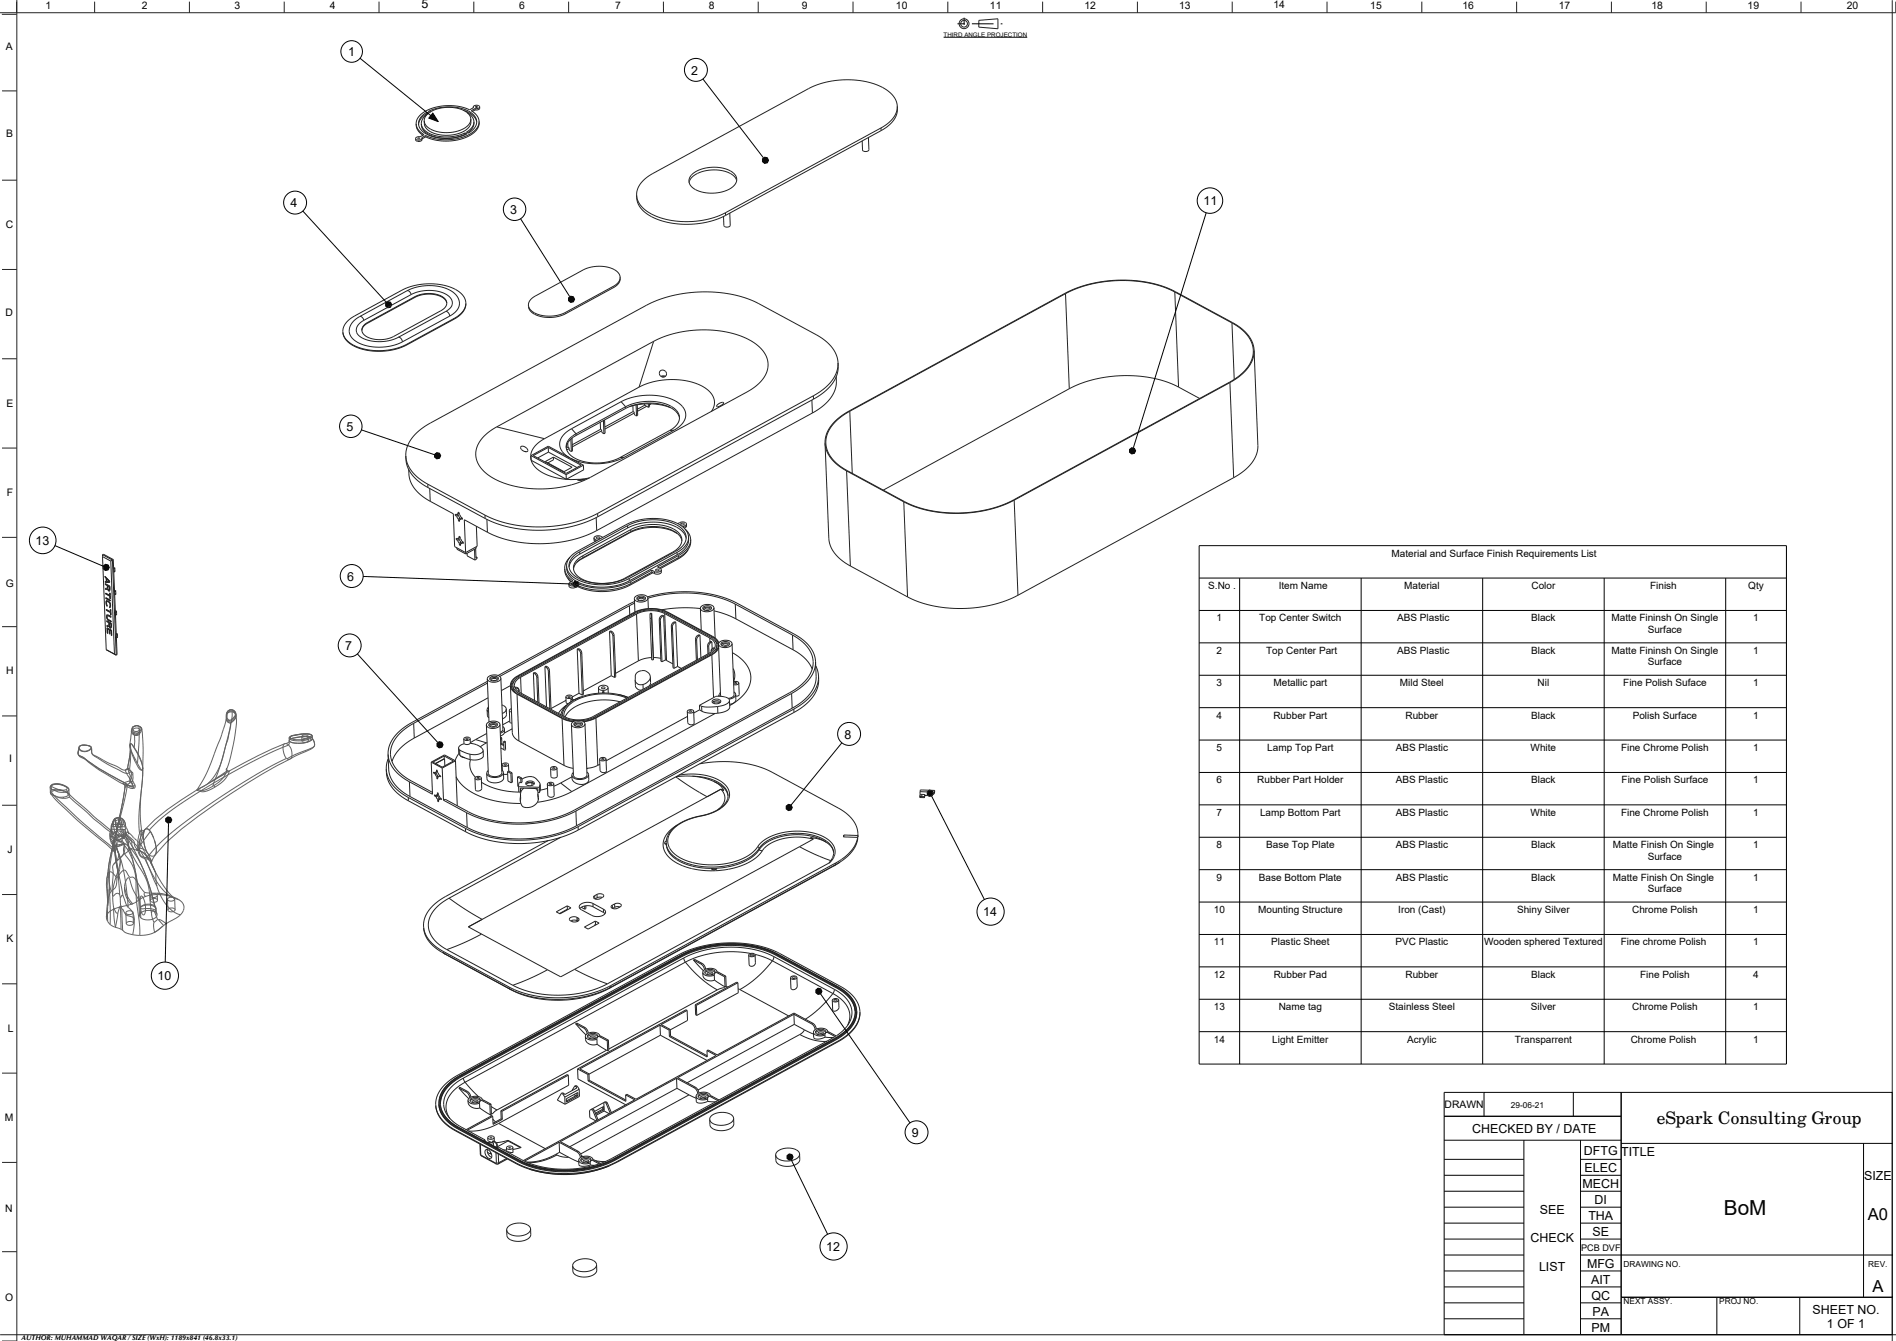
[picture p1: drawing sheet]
<svg xmlns="http://www.w3.org/2000/svg" width="1189mm" height="841mm" viewBox="0 0 1189 841" stroke-linecap="round" stroke-linejoin="round" font-family="sans-serif">
<defs><g id="words">
<text font-size="13" x="1081" y="762">BoM</text>
<text font-size="10.9" x="1039" y="705">eSpark Consulting Group</text>
<g font-size="10.4">
<text x="1171" y="765">A0</text>
<text x="1174" y="810">A</text>
</g>
<g font-size="7.8">
<text x="264" y="5">5</text>
<text x="218" y="35">1</text>
<text x="433" y="47">2</text>
<text x="182" y="130">4</text>
<text x="755" y="129">11</text>
<text x="320" y="134">3</text>
<text x="217" y="270">5</text>
<text x="22" y="342">13</text>
<text x="218" y="364">6</text>
<text x="216" y="408">7</text>
<text x="530" y="463">8</text>
<text x="617" y="575">14</text>
<text x="99" y="615">10</text>
<text x="572" y="713">9</text>
<text x="923" y="711">CHECKED BY / DATE</text>
<text x="993" y="724">DFTG</text>
<text x="1017" y="725">TITLE</text>
<text x="994" y="735">ELEC</text>
<text x="1169" y="740">SIZE</text>
<text x="992" y="745">MECH</text>
<text x="1000" y="755">DI</text>
<text x="966" y="761">SEE</text>
<text x="996" y="765">THA</text>
<text x="960" y="779">CHECK</text>
<text x="999" y="775">SE</text>
<text x="518" y="785">12</text>
<text x="965" y="797">LIST</text>
<text x="995" y="795">MFG</text>
<text x="998" y="805">AIT</text>
<text x="998" y="815">QC</text>
<text x="999" y="825">PA</text>
<text x="1137" y="824">SHEET NO.</text>
<text x="1146" y="833">1 OF 1</text>
<text x="998" y="835">PM</text>
</g>
<g font-size="6.5">
<text x="29" y="5">1</text>
<text x="89" y="5">2</text>
<text x="147" y="5">3</text>
<text x="207" y="5">4</text>
<text x="326" y="5">6</text>
<text x="386" y="5">7</text>
<text x="445" y="5">8</text>
<text x="503" y="6">9</text>
<text x="562" y="6">10</text>
<text x="621" y="6">11</text>
<text x="680" y="6">12</text>
<text x="739" y="5">13</text>
<text x="799" y="5">14</text>
<text x="859" y="5">15</text>
<text x="917" y="5">16</text>
<text x="978" y="5">17</text>
<text x="1036" y="5">18</text>
<text x="1096" y="5">19</text>
<text x="1158" y="6">20</text>
<text x="4" y="31">A</text>
<text x="4" y="86">B</text>
<text x="4" y="143">C</text>
<text x="3" y="198">D</text>
<text x="4" y="255">E</text>
<text x="4" y="311">F</text>
<text x="4" y="368">G</text>
<text x="4" y="423">H</text>
<text x="6" y="478">I</text>
<text x="5" y="535">J</text>
<text x="4" y="590">K</text>
<text x="5" y="647">L</text>
<text x="906" y="695">DRAWN</text>
<text x="3" y="703">M</text>
<text x="3" y="760">N</text>
<text x="3" y="816">O</text>
</g>
<g font-size="6.3">
<text x="873" y="349">Material and Surface Finish Requirements List</text>
<text x="758" y="369">S.No .</text>
<text x="802" y="369">Item Name</text>
<text x="881" y="369">Material</text>
<text x="960" y="369">Color</text>
<text x="1035" y="369">Finish</text>
<text x="1096" y="369">Qty</text>
<text x="763" y="390">1</text>
<text x="790" y="390">Top Center Switch</text>
<text x="876" y="390">ABS Plastic</text>
<text x="960" y="390">Black</text>
<text x="1011" y="390">Matte Fininsh On Single</text>
<text x="1099" y="390">1</text>
<text x="1033" y="397">Surface</text>
<text x="763" y="410">2</text>
<text x="794" y="410">Top Center Part</text>
<text x="876" y="410">ABS Plastic</text>
<text x="960" y="410">Black</text>
<text x="1011" y="410">Matte Fininsh On Single</text>
<text x="1099" y="410">1</text>
<text x="1033" y="417">Surface</text>
<text x="763" y="430">3</text>
<text x="799" y="430">Metallic part</text>
<text x="878" y="430">Mild Steel</text>
<text x="964" y="430">Nil</text>
<text x="1018" y="430">Fine Polish Suface</text>
<text x="1099" y="430">1</text>
<text x="763" y="451">4</text>
<text x="799" y="451">Rubber Part</text>
<text x="881" y="451">Rubber</text>
<text x="960" y="451">Black</text>
<text x="1024" y="451">Polish Surface</text>
<text x="1099" y="451">1</text>
<text x="763" y="471">5</text>
<text x="795" y="471">Lamp Top Part</text>
<text x="875" y="471">ABS Plastic</text>
<text x="960" y="471">White</text>
<text x="1017" y="471">Fine Chrome Polish</text>
<text x="1099" y="471">1</text>
<text x="763" y="491">6</text>
<text x="788" y="491">Rubber Part Holder</text>
<text x="875" y="491">ABS Plastic</text>
<text x="960" y="491">Black</text>
<text x="1017" y="491">Fine Polish Surface</text>
<text x="1099" y="491">1</text>
<text x="763" y="512">7</text>
<text x="790" y="512">Lamp Bottom Part</text>
<text x="875" y="512">ABS Plastic</text>
<text x="960" y="512">White</text>
<text x="1017" y="512">Fine Chrome Polish</text>
<text x="1099" y="512">1</text>
<text x="763" y="532">8</text>
<text x="794" y="532">Base Top Plate</text>
<text x="875" y="532">ABS Plastic</text>
<text x="960" y="532">Black</text>
<text x="1011" y="532">Matte Finish On Single</text>
<text x="1099" y="532">1</text>
<text x="1033" y="539">Surface</text>
<text x="763" y="552">9</text>
<text x="790" y="552">Base Bottom Plate</text>
<text x="875" y="552">ABS Plastic</text>
<text x="960" y="552">Black</text>
<text x="1011" y="552">Matte Finish On Single</text>
<text x="1099" y="552">1</text>
<text x="1033" y="559">Surface</text>
<text x="761" y="573">10</text>
<text x="789" y="573">Mounting Structure</text>
<text x="877" y="573">Iron (Cast)</text>
<text x="951" y="573">Shiny Silver</text>
<text x="1024" y="573">Chrome Polish</text>
<text x="1099" y="573">1</text>
<text x="761" y="593">11</text>
<text x="797" y="593">Plastic Sheet</text>
<text x="875" y="593">PVC Plastic</text>
<text x="931" y="593">Wooden sphered Textured</text>
<text x="1016" y="593">Fine chrome Polish</text>
<text x="1099" y="593">1</text>
<text x="761" y="613">12</text>
<text x="799" y="613">Rubber Pad</text>
<text x="881" y="613">Rubber</text>
<text x="960" y="613">Black</text>
<text x="1029" y="613">Fine Polish</text>
<text x="1099" y="613">4</text>
<text x="761" y="633">13</text>
<text x="802" y="633">Name tag</text>
<text x="871" y="633">Stainless Steel</text>
<text x="960" y="633">Silver</text>
<text x="1024" y="633">Chrome Polish</text>
<text x="1099" y="633">1</text>
<text x="761" y="654">14</text>
<text x="798" y="654">Light Emitter</text>
<text x="882" y="654">Acrylic</text>
<text x="950" y="654">Transparrent</text>
<text x="1023" y="654">Chrome Polish</text>
<text x="1099" y="654">1</text>
</g>
<text font-size="5.7" x="992" y="784">PCB DVF</text>
<g font-size="5.2">
<text x="948" y="695">29-06-21</text>
<text x="1018" y="795">DRAWING NO.</text>
<text x="1172" y="795">REV.</text>
<text x="1018" y="818">NEXT ASSY.</text>
<text x="1078" y="818">PROJ NO.</text>
</g>
<text font-size="4.4" x="14" y="840">AUTHOR: MUHAMMAD WAQAR / SIZE (WxH): 1189x841 (46.8x33.1)</text>
<text font-size="3.9" x="592" y="23">THIRD ANGLE PROJECTION</text>
</g></defs>
<g fill="none" stroke="#000" stroke-width=".63">
<path d="M226 37l49 39M592 23h52M441 50l38 49M271 71l4 5-6-2zM478 100l2-1h1l1 2-1 1h-1l-2-1zM190 132l52 58M326 137l31 49M756 133l-45 148M242 190l1-1 2 1 1 1-1 2h-2l-1-1zM357 187l1-1h2v2v1l-2 1-1-1zM227 270l45 15M273 285l1-1h2v2v1l-2 1-1-1z"/>
<path d="M708 282l2-1h1l1 2-1 1-1 1-2-1zM34 342l31 13M65 355l1-1h2l1 2-1 1-2 1-1-1zM752 342h368v325h-368zM228 362l131 4M359 365l2-1 1 1 1 1-1 2h-1l-2-1zM752 363h368M777 363v304M854 363v304M930 363v304M1006 363v304M1082 363v304"/>
<path d="M752 383h368M224 410l51 56M752 403h368M752 423h368M752 444h368M274 466l1-1 2 1 1 1-1 2h-2l-1-1zM528 466l-32 39M752 464h368M581 497l2-2 2 1v1v2h-2l-2-1zM584 499l33 65M752 484h368M104 513l1-1 2 1 1 1-1 2h-2l-1-1z"/>
<path d="M106 516l-2 87M493 506l1-2 2 1 1 1-1 2h-2l-1-1zM752 505h368M752 525h368M752 545h368M752 566h368M752 586h368M752 606h368M512 621l1-1h2v2v1l-2 1-1-1zM515 623l56 81M752 627h368M752 647h368"/>
<path d="M906 685h281v152h-281zM931 685v15M987 685v15M1017 685v152M906 715h111M906 700h111M956 715v122M991 715v122M1017 717h170M1169 717v97M494 725l1-1h2v2v1l-2 1-1-2zM496 727l23 47"/>
<path d="M906 737h50M906 727h50M991 737h26M991 727h26M906 757h50M906 747h50M991 757h26M991 747h26M906 777h50M906 767h50M991 777h26M991 767h26"/>
<path d="M906 787h50M906 797h50M991 797h26M1187 787h-196M906 817h50M906 807h50M991 817h26M991 807h26M1017 814h170M1077 814v23M1129 814v23M906 827h50"/>
<path d="M991 827h26"/>
<circle cx="221" cy="32" r="7"/>
<circle cx="436" cy="44" r="7"/>
<circle cx="185" cy="127" r="7"/>
<circle cx="323" cy="131" r="7"/>
<circle cx="759" cy="126" r="8"/>
<circle cx="220" cy="267" r="7"/>
<circle cx="27" cy="339" r="8"/>
<circle cx="221" cy="361" r="7"/>
<circle cx="219" cy="405" r="7"/>
<circle cx="532" cy="460" r="7"/>
<circle cx="621" cy="572" r="9"/>
<circle cx="103" cy="612" r="9"/>
<circle cx="575" cy="710" r="7"/>
<circle cx="523" cy="782" r="9"/>
</g>
<g fill="#000">
<path d="M271 71l4 5-6-2zM478 100l2-1h1l1 2-1 1h-1l-2-1zM242 190l1-1 2 1 1 1-1 2h-2l-1-1zM357 187l1-1h2v2v1l-2 1-1-1zM273 285l1-1h2v2v1l-2 1-1-1zM708 282l2-1h1l1 2-1 1-1 1-2-1zM65 355l1-1h2l1 2-1 1-2 1-1-1zM359 365l2-1 1 1 1 1-1 2h-1l-2-1zM274 466l1-1 2 1 1 1-1 2h-2l-1-1zM581 497l2-2 2 1v1v2h-2l-2-1zM104 513l1-1 2 1 1 1-1 2h-2l-1-1zM493 506l1-2 2 1 1 1-1 2h-2l-1-1z"/>
<path d="M512 621l1-1h2v2v1l-2 1-1-1zM494 725l1-1h2v2v1l-2 1-1-2z"/>
</g>
<g fill="none" stroke="#222" stroke-width=".63">
<path d="M1 9h9M10 1v7M11 0v841h-10M59 1v7M119 1v7M178 1v7M238 1v7M297 1v7M357 1v7M416 1v7M475 1v7M535 1v7"/>
<path d="M594 1v7M614 13l12-1v6l-12-1zM654 1v7M713 1v7M773 1v7M832 1v7M892 1v7M951 1v7M1011 1v7M1070 1v7M1129 1v7M1187 0v841"/>
<path d="M1189 1v7h-1189M1 57h10M261 78v1M261 79l1 3 3 3M261 79l2 3 3 2-3 2h-2v1M263 78h.1M264 78l1 2 2 3 3 2 4 1 9 1 8-3M264 78l1 2 2 2 3 2 4 1 9 1 8-3M267 71l-3 3-2 3 2 4 3 3 6 2 6 1 7-1 6-2M267 71h.1M267 71l-3 3-1 4M268 71h-1"/>
<path d="M268 71h.1M268 71h1M268 71l-3 3-1 4M268 71l-1 3-1 2M269 71h.1M269 71h-1M269 70h.1M269 70l6-2 7-1 6 1 6 2 4 3 1 4-1 2-1 2-3 2h-1M269 70v1M270 70h-1M291 69h.1M291 69l-5-1-6-1-6 1-5 2"/>
<path d="M291 69l2 1M291 69l6 3 1 2 1 3M293 70h.1M293 70l2 2v3M293 70l3 3 1 3M295 75v3l-3 4-5 2-6 1-6-1-5-2-3-2-1-4M295 75l-1 3-3 3-5 1-5 1h-6l-4-2-4-2-1-3M297 67l-3 2a30 30 0 0 0-31 4l-2 2v3M297 67v1M297 77l-1 3-3 3M297 76v1M298 68l-2 1 3 4 1 3"/>
<path d="M298 68v1M298 69l-2 1M300 77a14 14 0 0 1-12 10 32 32 0 0 1-21-2M300 76v1M300 77a13 13 0 0 1-11 10 33 33 0 0 1-22-1M301 67l-2-1h-2v1M301 67l-1 1h-2M301 67l-1 2h-2M563 67l-1 3-2 4-3 3-5 3M563 67l-2-5-4-5a51 51 0 0 0-48-2l-101 55-4 3-3 3-1 3-1 3M563 67v4l-2 4-3 4-5 3M265 87l-1 1h-1l-2-1"/>
<path d="M265 87l-1 1-1 1-2-1v-1M267 85l-2 2M267 85v1M267 86l-2 1M291 83h1M291 83v1M291 84h1M292 83v1M292 83l1 1M292 84h.1M293 84h-1M293 84h.1"/>
<path d="M293 83h.1M545 86v8l-1 1h-2l-1-1v-6M552 80l-97 53M552 80l1 2M553 82l-98 53M1 113h10M434 109l3-2 4-1 5-1h5l4 1 4 2 2 2 1 2a10 10 0 0 1-9 8l-9 1-5-1-3-1-3-2-1-3v-2zM462 113l-2-2-3-3-5-1h-5h-5l-5 2-3 3-2 3M399 122l1 6 5 5a51 51 0 0 0 48 3l2-1M399 122l2 5 4 5a52 52 0 0 0 50 1M455 133v2M458 134v7l-1 1h-2h-1v-6"/>
<path d="M1 169h10M385 180l-30 16M385 180h.1M389 174l-1 3-3 3M389 174l-1-2-1-2-5-2-7-1-6 1-34 18-3 3-1 2M389 174l-1 4-3 2M226 199l-5 3-2 5a9 9 0 0 0 8 9 33 33 0 0 0 25-2M226 199h1l1 2M255 182a29 29 0 0 1 31 3 8 8 0 0 1-4 13M255 182l2 1 1 2M255 182l-29 17M258 185l6-2 6-1 6 1 5 2a6 6 0 0 1 3 6 6 6 0 0 1-5 4"/>
<path d="M258 185l-30 16M260 186l6-2h7l5 3 2 1v2M260 186l-29 16M260 186h.1M260 186l6-1h7l5 2 1 1 1 2M260 186l-29 17M279 195l-29 17M279 195l2 1 1 2M280 190h.1M280 190l-1 2-2 3-33 17-5 1-6-1-4-2-2-3M282 198l-30 16M285 200l-30 16"/>
<path d="M285 200h.1M292 190l-1-4-5-4a39 39 0 0 0-34 0l-32 18-4 4-1 4M292 190v3l-2 2-5 5M292 190v3l-2 3-5 4M331 191l1 3 1 2 3 1 3 2h9l7-2M331 191l1 2 2 2 6 3h8l7-2M355 196v1M385 180l-30 17M668 184l-135 74M668 184l3 60M737 183a80 80 0 0 0-69 1M737 183l2 60"/>
<path d="M737 183l36 20M215 208l2 5 4 3a39 39 0 0 0 34 0M215 208h.1M215 208l2 4 4 4a39 39 0 0 0 34 0M228 201l-3 2-1 2-1 2 1 3 3 2 3 1 8 1a26 26 0 0 0 12-2M231 202l-3 2-1 3M231 202v1M231 203l-3 2-1 2M250 212h1l1 2M255 216h.1M410 214a69 69 0 0 1 62 0 16 16 0 0 1 9 18l-4 7-7 6-100 55-8 3a70 70 0 0 1-54-4 16 16 0 0 1-9-17l1-4 3-4 3-3 6-3M410 214l-98 54"/>
<path d="M410 214l-9 29M773 203l7 5 4 5 2 6-1 6a29 29 0 0 1-14 15l-135 73a80 80 0 0 1-69 2l-36-20-6-4-4-4-2-5-1-5 1-5a28 28 0 0 1 14-14M773 203l1 35M786 220v-4l-2-4-3-4-4-3-40-22a81 81 0 0 0-69 1l-135 74-7 4a20 20 0 0 0-9 16M786 220v5a29 29 0 0 1-15 15M786 220l3 59-1 6a29 29 0 0 1-14 15M1 225h10M417 236h-2M417 236h-3M524 236v5v3a28 28 0 0 1-15 15M526 228l-1 5-3 6-5 5-7 4M526 228l-1-4-2-4-3-4-4-3-40-23a83 83 0 0 0-71 2l-135 73-7 5a20 20 0 0 0-9 16"/>
<path d="M526 228v4l-1 3a29 29 0 0 1-15 15M771 240l-135 74M771 240l3 60M390 252a37 37 0 0 1 37 2l3 3v5l-3 4-4 4M390 252l-32 17M390 252l2 3M392 255a29 29 0 0 1 32 2l2 3v4l-2 3-4 3M392 255l-31 17M392 255v1M392 256l-31 17M395 255l6-1 7-1 7 1 6 2M397 254v4"/>
<path d="M397 258h1v2l1 1M397 258l-18 10M398 259l-19 10M399 254v7M400 254v7h-1M401 243a44 44 0 0 1 42 1 10 10 0 0 1 3 14M401 243l-60 32M404 253v1M404 254l-4 3M404 254l3 1M406 255l-6 3M407 253v2"/>
<path d="M408 253l-1 1M421 256h-1a33 33 0 0 0-28 0M421 256l3 3 2 3M450 254l2-1h2l-1 1-2 1h-2zM509 251v8M509 259l-135 74M510 248l-135 74M510 248v2M510 250l-135 74M533 258l1 39M671 244l-117 63M739 243a80 80 0 0 0-68 1"/>
<path d="M739 243l13 7M312 268l29 7M341 275l-4 3-3 3-1 4v4M356 278v2M358 275v8M358 269l-5 4-1 3-1 2v3l2 2 4 4M358 269l3 3M359 275v8h-1M361 272l-4 4-2 4 1 4 5 3a33 33 0 0 0 28 0M361 272v1M361 273l-4 4-2 4M376 265l1 4"/>
<path d="M377 269v1l1 1 1 1M377 269l-18 10M377 270l-18 10M378 264l1 8M379 263v9M420 270l-31 17M423 270l-31 17M423 270h-3M517 278l3 62 1 4 3 4 4 4 5 3M517 278l1 5 3 4 4 5 6 3M1 281h10M254 286l1 6 3 5 4 5 6 4"/>
<path d="M254 286l2 5 2 5 4 4 6 4M256 294l1 6 2 5 5 5 6 4M327 280h1l2 1 1 1v1h-1h-2l-1-2zM329 283h1M333 286l11-6 22 12M333 286v3M333 286l22 12M333 289l3 4 5 4 6 2 8 2M333 289l22 12M334 286l10-5 20 11-9 5zM342 289l5-2 12 6-5 3zM344 281v3"/>
<path d="M344 284l-7 3M344 284l18 9M347 287v1l-3 2M355 298v3M356 280l1 1v1l1 1M356 280l-1 1M357 281l-2 1M366 292l-11 6M366 292v3l-11 6M370 300l-7 1h-8M392 287l-2 1a40 40 0 0 1-32-1M392 287h-3"/>
<path d="M531 295l2 60M531 295l36 20M774 300l-136 73M268 304v2M268 304l36 19M268 306l36 19M269 306l1 8M270 314l14 8 1 21 7 4 7-4v-13M362 301h5zM567 315l2 59M636 314a81 81 0 0 1-69 1M636 314l2 59"/>
<path d="M1 337h10M286 323l-1-1 1 1 1-1v-1l1 1 1 2 1 1v1l-1-1M286 323v1M286 338l1 1M286 324l1 2M287 323h.1M287 339l1 2M287 338h1M287 326v1M287 323l2 2M287 323l-1 1M288 322h-1"/>
<path d="M288 337v-1l1 1 1 3h1v1l-1-1-1 1M288 337l-1 1h-1M288 322l-2 1M288 338l1 2M288 338l-1 1M288 337h.1M288 326v1h-1M288 326l-1 1M289 325l-2 1M289 325v1M289 337l-3 1M289 325l-1 1"/>
<path d="M290 325h-1M290 340l-1 1M304 323v2M305 326l1 8M306 334l-15-8 1 21M372 337l1 3M372 337l1 1M373 338v2M373 338l1 1M373 340h.1M374 325v8M374 337h1h1l-1 1z"/>
<path d="M374 333a80 80 0 0 1-68 1M375 322a83 83 0 0 1-71 1M375 322v2M375 324a83 83 0 0 1-71 1M378 337l-3-1-2 1h-1M394 330a33 33 0 0 1 34 2l2 2v3M394 330l-30 16M394 330v1M394 331a32 32 0 0 1 34 3l2 3M394 331l-30 16M395 334h.1M395 334l-30 17"/>
<path d="M396 332l5-2 5-1h6l5 1 5 2 4 2 1 3v3l-1 3-4 3-31 17-9 3h-6l-6-1-5-2-3-2-2-3v-4l2-3 3-2M396 332l-31 17M396 332v1M396 333l7-2 9-1 7 2 6 3M396 333l-30 17M422 333h.1M422 333l-7-2h-7l-7 1-6 2M422 333l3 2M425 335l2 4M425 328l3-1 2 1v1M427 328h1l1 1h-1zM427 339h.1"/>
<path d="M427 339h1M428 330l-2-1a38 38 0 0 0-33 0l-33 18-3 4-2 4M428 330l3 3 1 4M430 332l2 3 1 3M430 330h-2M430 330v1M430 331h-1M430 337h.1M430 337v1M430 337l-1 4-4 4-31 17a33 33 0 0 1-35-2l-2-3v-4l2-4 5-3M430 329v1M430 329v1v1"/>
<path d="M432 337l-1 2-1 3-5 4M432 337v3l-1 3-3 3-3 2M433 340l-2 4-5 4M433 340h.1M433 338v2M433 338v3l-1 3-3 3-3 3M64 349l3 58M64 349l5 3M64 348v1M64 348h1l6 3M64 348l6 3M69 352l3 58 1 1"/>
<path d="M70 351l3 60M70 351l-1 1M71 351l2 60M71 351h-1M71 356h1M72 358h.1M72 358h-1M72 356v2M72 356l-1 1M72 358l-1 1M287 344l5 3M288 341v1"/>
<path d="M289 341v1h-1M289 341l-1 1M289 340v1M289 340l-1 1M293 347v2l5 2M298 344v7M298 344l1 6M298 349l1 1M299 343v1l-7 3M299 350l-1 1M354 357v1M354 358l1 4 3 3"/>
<path d="M354 358l2 3 3 3-2 2M355 355l1 3 1 2 4 4a38 38 0 0 0 34 0M355 355l2 4 4 4a38 38 0 0 0 34 0M357 350l-2 3-1 4M364 346v1M364 347l-5 4-2 5M365 350v1M365 351l-3 2M365 349l1 1M366 350l-5 3-1 4M409 358l-14 7M409 358v1"/>
<path d="M409 358h1M409 359l-13 7M409 359l1 1M409 359l-14 8M410 358v2M411 357h2v1h-1zM415 357l-2 2-3-1M415 357v2l-1 1h-4M425 346l-30 17M425 346v2M425 348l-30 16M425 350v1"/>
<path d="M425 351l-11 6M426 348l-14 8 3 1M426 348v2M426 350l-12 6M432 345l-3 3-4 3M533 355l36 19M66 362v-1l3 3v1M66 362l1 1M66 365h3M66 367v-1l3 2v3M66 367h1M66 362h.1"/>
<path d="M66 365h.1M66 366h.1M66 366v1M66 366l2 1M66 372l3 1M66 372l3 2M66 369v1M66 375l3 1v1l-3-2zM66 370h.1M66 372h.1M66 378v1M66 379h1"/>
<path d="M66 377v1M67 375h.1M67 379h.1M67 375h-1M67 375l2 2M67 363v2M67 377h-1M67 365h-1M67 378h.1M67 378h-1M67 378v1M67 378l-1 1"/>
<path d="M67 379v1M67 377v1M67 363v2h2M67 363h.1M67 377h.1M67 363l2 2zM67 365h.1M67 377v3M67 377l2 1M67 377l1 1M67 380h.1M67 367v2"/>
<path d="M67 369h-1v1M68 370h.1M68 370h-2M68 367l-1 2M68 367h-1M68 377h-1M68 377l1 1M68 367v3M68 367l1 1M68 369v1M68 369l-2 1M68 370v1"/>
<path d="M68 371h.1M68 370l1 1M68 378h1M69 378h-1M69 378h.1M69 371h-1M69 371h.1M69 368v2M69 370h-1M69 378v1M69 368h.1M69 374v1"/>
<path d="M69 370h.1M69 378a2.2 2.2 0 0 1 0 3M69 379h.1M69 372v1M69 379v1M69 380h.1M69 374h.1M69 372v3M69 375h.1M72 370h.1M72 371v-1l1 1M72 373h1z"/>
<path d="M72 371l1 1M73 372v1M73 372h-1M73 371h-1M356 363l2 2M357 366v2h1h3M357 366l1 1h3M358 366h2l-1 1zM361 367v1M362 368h1M363 366l-2 1M363 366v1"/>
<path d="M363 367l-2 1M363 368h.1M395 363v1M395 380l-82 44M395 380v6M395 366v1M395 367a40 40 0 0 1-32 1M395 365l-2 1a41 41 0 0 1-30 0M395 365l1 1M396 366a41 41 0 0 1-33 1M398 375v9M398 377l-86 47"/>
<path d="M398 378l-3 2M400 376h.1M400 376l1-1h1l2 1M400 376v1M403 377h-2M405 376h-1M405 376l-1-2h-1h-2l-2 1 1 1 1 1 3-1M405 376l-3-1-3 1M406 374a80 80 0 0 1 56 4l40 22 4 4 3 3 2 4v4M406 375a78 78 0 0 1 55 4M406 375l-1-1-3-1-3 1-1 1M406 375l-1 2-3 1-3-1-1-2"/>
<path d="M406 375l1 7M461 379v9M461 379l36 19M638 373a81 81 0 0 1-69 1M1 393h10M67 383v-1l2 2M67 383l2 1M67 387h.1M67 386v1M67 382v1M67 383h.1M67 387v1"/>
<path d="M67 390v-1l3 2v2M67 390l1 1M67 386h.1M67 388h.1M67 389v1M67 390h.1M67 390h1M67 397v-3l3 1v4v-1M67 392v1M67 388h1M67 388l1 1M67 394v3"/>
<path d="M67 386v2l3 1v1l-2-1M67 386l3 1-3-1M67 397h.1M67 397h1M67 394l1 3h-1M67 394l2 1M67 394l1 1M68 388v1M68 388h-1M68 389h.1M68 386h-1M68 386l2 1"/>
<path d="M68 389l2 1M68 391v1M68 392h-1v1M68 390v2M68 390v1M68 395l1 2M69 393v1M69 391v2M69 391h1M69 393h.1M69 393h-2M69 395v3v-1"/>
<path d="M69 395h-1M69 394h.1M69 380v1M69 393h1M69 381h.1M69 397h.1M69 384v-2v4M69 384v2M69 383v1M70 386h-1M70 386h.1M70 391v2"/>
<path d="M70 393h.1M70 394h-1M70 396v2M70 395v3M70 395h-1l1 1M70 395v1M70 393v1M70 398h.1M72 383h1M72 383h1v1M73 397v1M73 398l1-1v1"/>
<path d="M73 385h.1M73 385h-1M73 384v1M73 384h-1M73 385l-1 1M74 399v1M74 399h-1M74 398v1M74 398h-1M74 400h.1M74 400h-1M382 396l1 28"/>
<path d="M382 396h1M383 396l1 3M384 396l1 2M384 396h-2M384 396h-1M384 399l1 26M385 398l-1 1M385 398l1 26-1 1M398 384l-73 40M398 384v1M399 385l-73 40M399 385l1 29"/>
<path d="M408 385v3M408 388l1 26h1M409 385v3h-1M409 385h-1M409 385l1 29M409 385h.1M413 389l1 26h1M413 389h1M414 389l1 26M415 386l-2 3M415 386v1M415 387l-1 2"/>
<path d="M416 386h-1M416 386l-1 1M416 386l1 28M417 385l-4-2h-5l-5 1-4 1M417 385l1 29M417 385l28 15M418 384l-4-2h-6l-6 1-4 1M418 384v1M418 384l29 15M421 393l1 26h1M421 393h1M422 393l1 26"/>
<path d="M422 390l-1 3M422 390l1 1M423 391l-1 2M424 390h-2M424 390l-1 1M424 390l1 28M438 398l-2 3M438 398v1M438 399l-1 2M439 398h-1M439 398l-1 1M439 398l1 15"/>
<path d="M439 382l1 13M439 382l-12-1-12 1M441 381l3-1h2v1l-1 2h-2l-2-1zM445 383h-3M445 383v-1l-2-1-1 1v1M446 382l-3-1-2 1M447 399l2 2 2 3M447 399v1M448 381l-2-1-3-1-3 1-1 2M448 381l-1 2-4 1-2-1-2-1M448 381v19M448 383l7 2 6 3"/>
<path d="M461 388l36 20M497 398l5 4 4 3 3 4 1 5v4l-2 4-2 4-4 4-7 4-135 74a78 78 0 0 1-66 1l-15-8-1 1M497 398v10M67 407h.1M67 407l6 4M342 418l1 25M342 418h.1M342 418l2 3M343 418l2 3M343 418h-1M362 407l1 28M362 407h1"/>
<path d="M363 407l1 3M363 407l2 2M363 407h-1M363 407h.1M364 410l1 26M365 409l1 27h-1M365 409l-1 1M400 414l-14 8M409 412l-5 1-4 1M414 413l-4-1v2M417 414h1M417 414l-2 1"/>
<path d="M418 414l4 2M425 418l-2 1M425 418l2 1M436 401l1 13M436 401h1M437 401v13M444 405v5M444 405h.1M444 405l1 5M445 410l-74 40-4 1h-5h-4l-4-1M445 400l3 3 1 2-1 2M445 400v3"/>
<path d="M445 403l1-1v1M445 403l-1 2M445 403h1M445 410l-72 40M445 410v1M446 403l-2 2M446 408v1M446 411l-72 39M446 411l1 27M446 403h.1M446 403l1 4M448 407h-1l-1 1"/>
<path d="M448 406l-2 1v1M448 406v1M448 407l-3 3M448 406h.1M448 402l3 3M450 405l-1-3-3-2-29-16-7-2-6 1-6 2-72 40-3 2-1 3M450 405l-1 3-4 2M450 405l-1 3M451 404l-1 3-4 3-73 40-7 2M451 404l1 33M451 406l-2 3-3 2M451 403l-1-2-3-2-29-16-7-1h-8l-5 2-74 40-3 3-1 3"/>
<path d="M452 403l4-1 1 1 1 1-2 1h-2l-2-1zM453 405h.1M453 405l1-1h1h1l1 1M456 405h-2M458 404l-3-1-3 1M459 404l-1 1-3 1h-3l-1-2M459 404l-1-2h-3h-3l-1 2M459 404l1 32-1 1-2 1M459 409a18 18 0 0 1 12 19 24 24 0 0 1-13 14M460 419l1 4-1 4M497 408l8 5 3 3 1 4M511 415v5a28 28 0 0 1-15 15"/>
<path d="M511 415l1 10-1 5a28 28 0 0 1-14 14M512 418l1 6M306 426l1 27M306 427l-48 26-6 5a20 20 0 0 0-9 15M306 428l-47 26M306 438l-46 25M307 425l4-1 1 1 1 1-2 1h-2l-2-1zM311 427h-2M312 427l-1-1-1-1-2 1v1M313 426l-3-1-3 1M314 425l-1-1-3-1-3 1-1 2M314 425l-1 2-3 1-3-1-1-1"/>
<path d="M314 425l1 32-1 2M320 430l-6 3M320 430l1 30 2 2 2 3M320 430l1 3 3 2M322 430v2l1 2M322 430l1 3 2 2M322 427l-1 4M323 432h2v1M323 432h.1M323 431h2v2M323 431v1M323 431h.1"/>
<path d="M324 435l1 30M324 435l29 16M325 424l-3 2-1 3v3l2 2 30 17 7 1M325 424v1M325 435v1M325 435l29 15M325 433v1M326 425l-2 2-1 2v2l1 2 30 17M326 425l1 10M334 422l1 17M334 422h1M335 422l2 3"/>
<path d="M336 422l1 2M336 422h-2M336 422h-1M337 425v15M337 424l1 17M337 424v1M344 421l1 23M345 421l1 24M345 421h-1M355 437v4h1M355 439l-9 5M358 439h1l-3 2"/>
<path d="M358 439l1-1 1 1M358 439v1M359 437l-2-1h-2v1M359 437l-1 1h-1l-2-1M359 437v1M360 439l-2 1M363 435l-4 2M363 435l2 1M364 437l-4 2M375 431v4M378 435l-10 1-8 3M378 435v-1h1v1"/>
<path d="M379 435h-1M379 435h8l7 2M381 431l-1-1h-2h-2l-1 1M381 431l-1 1-2 1h-2l-1-2M381 431v4M383 424l-17 9M383 424l2 1M388 436l6 1M393 438a35 35 0 0 0-37 6l-2 2v3M398 427l1 4 1 2h2M398 427l2 2h3M403 429v3"/>
<path d="M408 425l-1-2-2-2h-3l-3 2-1 4M408 425l-2 2-3 2M408 425v4l-1 1M447 439l3-1 2 1v1l-1 1h-2h-2zM447 438l2-1h2l6 1M447 438l-8 4M448 440v1M451 436v1M452 434l-1 2M452 434h.1M457 438v1M457 439v2l-2 1-5 1"/>
<path d="M457 439l1 5-1 1-3 1-4 1M460 428l2-1 1 1M460 434l1 2M461 436l-1 1-3 1M461 436v4l-1 1-2 1M463 428l-1 1h-2M463 428l1 8h-1l-2 1M496 435l-135 74M496 435l1 9M513 424l-1 6-2 5-6 5-6 5M513 424v4v4a29 29 0 0 1-15 15M1 449h10"/>
<path d="M259 454l-7 4-5 6-2 6v6l3 5 4 5 5 3 14 8M259 454l1 9M305 460l-7 4M305 445l1 4 1 1M305 445l1 2M306 443l-1 2M310 456h-2M311 456v-1l-2-1-1 1v1M312 455l-1 1M312 455v-1l-2-1h-2l-1 1v1l1 1h3M312 455l-3-1-2 1M314 454l-2-1-3-1-3 1-1 2"/>
<path d="M314 454l-2 2-3 1-3-1-1-1M314 454l1 31-2 1-3 1h-2l-2-2-1-30M315 442l2 1v2M315 456l1 1M316 460l-2 2M316 457v2l-2 1M316 457v3M317 445v1l-2 1M317 445v4l-2 2M319 446l1 7h1M319 446l2 1M320 452l-5 3"/>
<path d="M321 444l-2 2M321 445v1M321 457l-5 3M353 451l7 2M353 451l1 29M354 449h.1M354 450l3 1 4 1M354 450v1M355 442l-5 5M356 441l-3 4-1 3M358 440l-4 5-1 4M358 440h.1"/>
<path d="M360 453h3h2v1l-1 1-2 1-2-1zM361 455h.1M361 455v-1h2h1v1M364 455l-2 1M365 454l-2-1-3 2M366 452l1 2M366 452h-3h-2l-2 1-1 1M367 454l-1 2h-3h-3l-2-2M367 454l1 32-1 2h-3h-3l-1-2-2-32M373 450l-4 1-5 1M373 450h.1M374 450l-8 3"/>
<path d="M374 450l1 30M389 440a34 34 0 0 0-33 7l-2 3M431 449l-51 28M435 446l-2-1-2 1M435 446l-2 1-2-1M435 446v8l-1 1-3-2v-7M439 442l1 1M439 442v3M439 445l1 1M439 445l-4 2M440 443h4h6M440 443v3"/>
<path d="M440 446l3 1h5M448 440l4 1M448 447l-89 49M450 443v4M450 447h-2M452 440h.1M452 440l-3-1-2 2M497 444l-135 74M498 445l-135 73M498 445v2M498 447l-135 74M243 473l1 11 1 5 5 6 7 5"/>
<path d="M243 473l1 5 3 4 4 5 6 3M243 476l-1 6M260 463l-5 3-4 4-3 3-2 4M270 478l1 20-14-8M270 478l7 4M271 478l8-4 5 3-7 4zM279 474v2M279 476h.1M279 476l-6 3M279 476v4M286 477l1 28M286 477l-7-4-9 5"/>
<path d="M286 477l-9 5M288 469v4v1M288 469v1M288 472l-3 5M288 470l7 3M288 470v4M288 474l7 2M289 474l3 1M290 475h.1M291 463v3M295 473v3M295 476h.1"/>
<path d="M295 463l-2-1-2 1M295 463l-2 1-2-1M295 463v3M295 466l-2 1-2-1-1 1-2 1v1M295 466l5 2 2 1 1 2M295 476v3v3l3 5M298 464l-3 2M298 464l7 2M303 471l-1 1-2 1h-5M303 471v3l-1 1-3 2-4-1M305 466l-4 2M305 466h.1"/>
<path d="M314 462l1 1M314 466l2 1M314 467l2 1M314 469l2 1M315 463l-1 1M315 463v3M315 480v3M316 465v5M316 465h.1M316 468h.1M316 465h1M317 465h.1"/>
<path d="M317 465h-1M317 465v5h-1M319 479l-2-1-2 2M319 479l-2 2-2-1M319 479v5M325 465l29 15M354 480l5 2M375 480l-6 2M376 479l-1 1M380 476l-2-1-2 1M380 476l-2 1-2-1M380 476v8l-1 1-3-2v-7"/>
<path d="M439 479a72 72 0 0 1 45 5l46 25 3 4 3 3 2 4v4M242 482v2M242 484l1 5 3 5 4 4 6 4M242 484l2 5 3 4 4 4 5 3M257 490v10M257 500l36 19M272 485v-1l2 1M272 485h1M272 485h.1M272 499l2 1M273 485l1 2M273 499h-1"/>
<path d="M273 484h1l-1 1zM273 499l-1-1v1M274 500v1M274 485l1 2M274 485h-1M274 484v-1l2 4h-1M274 487v1M274 499h1M274 498l-1 1M274 484h.1M274 498v-1l3 5-1-1M274 487v2v-1"/>
<path d="M274 488h.1M275 499l1 2M275 499l-1 1M275 487h.1M275 487h-1M275 498h-1M276 486l-1 1M277 482l1 20M286 487a32 32 0 0 0 22 15l9 1 10 1M302 491l5 2 5 2 13 2M302 488l-2-1-2 1M302 488l-2 1-2-1"/>
<path d="M302 488v7l-2 1-2-1v-7M306 483l-1 2M315 483l1 2M316 485l-2 2-4 1-3-1-2-2M316 485l-1 4-2 1-2 1h-3l-2-2-1-4M318 484l1 6 2 1M318 484l2 1M318 485h-2M319 484l2 1M319 484h-1M320 485l1 6M321 485v6"/>
<path d="M321 485h-1M325 487v6M325 487l2 1M325 493l13 1M325 493v4M325 497h1M326 500l1 4M326 497v1M326 497v-3l11 1v2M326 498v2M326 499h.1M326 500v3"/>
<path d="M326 498h.1M327 488v3M327 491l-1-1-1 3M327 494l-1 3M327 488h.1M327 489l4-2h3l2 2 3 3M329 494l-2 2-1 2M330 491l3-1h2v1l-1 1-2 1-2-1zM330 491h3l2 1M334 491v2M334 491h.1M334 491h-3l-1 1"/>
<path d="M334 491l1 1M335 492h.1M336 495l1 1M337 498l1 3-1 2M337 498l1 3M337 497h1M337 497v1M338 494v3M339 492l-1 2M339 492v4M339 492h.1M339 496l-1 1"/>
<path d="M339 496h.1M343 494l-4 2M347 492l-2-1-2 1M347 492l-2 1-2-1M347 492l1 7-2 1-2-1-1-7M349 482l-2-1-2 1M349 482l-2 1-2-1M349 482v5l-2 1-1-1-1-5M352 491l-5 2M352 491l7 5M359 496l-10 5-12 2M359 487l-7 4"/>
<path d="M360 485l-1 1M368 484l1 2M369 482h-1M369 486l-1 2-4 1-4-1-1-2M369 486v4l-2 1-2 1h-3l-2-2-1-1v-3M424 487l16 11a4 4 0 0 0 7 0l5-3M426 486a33 33 0 0 1 30 7 10 10 0 0 1-5 15l-6 2-5 2M434 487l10 1 7 3 3 2 2 3 1 2-1 3M434 487h-10M434 487l7 1 7 2M448 490l6 4 2 2 1 3M448 490l4 3 2 3"/>
<path d="M452 495l2 3 1 4-2 3-3 3M452 495l-158 86M452 495l2 1M452 495h.1M577 500h3M577 496l9 1M577 496v2M577 498h3M577 498v2M580 500h.1M580 498v1M580 498v2"/>
<path d="M580 499v1M586 497v1M586 498l-2 1h-4M586 496l-9-1v1M586 496v2M586 496v1M1 505h10M256 500v2M256 500l36 20M256 502l36 20M274 501l1 2M275 502v1"/>
<path d="M276 501h.1M276 501h-2M276 501l-1 1M278 502l15 8M292 520v2M293 510v9M337 503l-3 3h-3h-3l-1-2M361 509a80 80 0 0 1-68 1M361 509l1 9M362 518a80 80 0 0 1-69 1M363 518a83 83 0 0 1-71 2M363 518v3"/>
<path d="M425 517l-1 1a13 13 0 0 0-7 15 26 26 0 0 0 17 12M439 512l-9 2-6 4-5 5-1 6M439 512h1M440 512l-8 2-5 3-4 3-3 4-1 4 1 3 3 4 4 3 6 2 6 2h7h8l7-2 6-2 5-3 3-4M456 501l-2 3-3 4-6 2-6 2M456 501h.1M344 527l-69 38-4 4-3 4-2 4v5M352 525l-70 38M363 521a83 83 0 0 1-71 1M417 528l1 1zM418 529v3l2 3 2 3 4 2 9 3 11 2M418 529l1 4 4 4a46 46 0 0 0 51-2l2-3"/>
<path d="M418 527l-1 1M475 531a28 28 0 0 1 23-10 28 28 0 0 1 25 9l1 3-1 4M475 531l1 1M476 532l2-3 4-2a37 37 0 0 1 38 2l2 3 1 3M476 532v1M476 533l-4 4-6 4-8 2-8 2M476 533l2 1M478 534l-3 3-4 3-5 2-6 2-7 2h-7l-12-1M501 531l7 3M501 531l-141 77M508 534h.1M508 534l13 6"/>
<path d="M508 525l2 1M508 525l9 2M510 526a31 31 0 0 0-32 7v1M510 526l-9 5M510 526h.1M517 527a35 35 0 0 0-40 5l-1 1M517 527l4 4 2 4M521 540l-1 1M523 535l-1 2-1 3M523 537l-3 4M523 537h.1M529 524v1h9"/>
<path d="M529 524h9M529 524v1M538 525l-1 5-3 4-4 4-6 4M538 525l-2 5-2 4-5 4-5 3M538 524v1M538 525h.1M434 545h.1M450 545h-4M450 545h-2h-2M450 545l-2 1-2-1M520 541l-139 76M523 543l-141 77"/>
<path d="M524 541v1M524 541l-141 77M524 542l-1 1M524 542l-141 77M527 541l-4 2M1 561h10M282 563l-6 4-4 4-2 4-1 5v4l2 4 4 4 5 4M282 563l10 7 10 7-8 4M349 572l7-4 2 1-7 4zM356 568v2M356 570h.1M356 570l-5 3"/>
<path d="M359 577l-1 1M362 575h-2l-2 1-1 1 1 1M362 575v1M362 575v2M362 577h-2l-2 1M362 576l1 1-1 1h-2h-2M362 576v2v-1M365 569l2 1M367 568v2M372 567l-3-1h-3l-2 1-1 2 1 1 7 4 3 1h3l2-2 1-1-2-2M372 567l6 3M372 567v2"/>
<path d="M372 569l-5-1-3 2M372 569l6 3M373 562l-1 1 2 1h2l2-1M373 562v2M373 578v2M373 580h1M373 580h.1M374 561h4l1 1-1 1M374 561v2M374 561l-1 1M374 563l-1 1M378 563h-4"/>
<path d="M378 570v2M378 572l1 1M384 568l-1 1 2 1h2l2-1M384 568v2M385 567h4l1 1-1 1M385 567l1 2M385 567l-1 1M386 569l-2 1M389 569h-3M266 582l1 4 2 4 4 4 5 4M266 582l1 4 2 4 4 4 5 3M278 597l41 22"/>
<path d="M278 597v1M278 598l1 1-1-1M278 598l43 23M280 596l42 22M294 581l8 5M302 586l-11 5-11 5M302 586l41 22M366 581l7-3 3 1-7 4zM426 598l-141 77-5 4-4 5-2 4-1 5M426 598h.1M427 599l-138 75M427 599h.1"/>
<path d="M427 599v1M427 599l-138 76M427 600h.1M427 600l-138 75M471 598a65 65 0 0 0-41 5M473 599l11 4M474 599l-2-1-2 1M474 599l-2 1-2-1M474 599v5l-1 2h-2l-1-1v-6M485 600a66 66 0 0 0-56 1M485 600l-1 3M485 600l38 20"/>
<path d="M487 599a69 69 0 0 0-60 1M487 599l38 20M487 599h.1M487 599l38 21M487 598v1M487 598a70 70 0 0 0-60 1M487 598l38 21M487 598a71 71 0 0 0-60 1M487 598h.1M488 597h.1M488 597a75 75 0 0 0-62 1M488 597l40 22 5 4 4 4 1 3 1 4v3l-1 4-5 6-8 6"/>
<path d="M1 617h10M319 619v1M343 608l-10 5-11 5M360 608l-5 3a4 4 0 0 1-7 0l-5-3M360 608l11 5 10 4M381 617a69 69 0 0 1-59 1M382 620a71 71 0 0 1-61 1M383 618a74 74 0 0 1-64 1M383 618v1M383 619a75 75 0 0 1-62 2M383 619l-1 1M429 601l1 2"/>
<path d="M429 601l-138 75M430 603a68 68 0 0 0 20 18M430 603l-138 76M435 602l6 7M435 602h1l4 2M435 602l5 3M440 605l1 1 1 2M440 604v1M440 604l2 2v2M441 610v3l2 1 2 1h3M441 610v1l2 1h5M442 608l-1 2"/>
<path d="M442 609l4-1 2 1v1l-1 1h-3l-2-1zM442 608h.1M442 608l5-1 2 1 1 2M444 611h.1M444 611v-1h2h1l-1 1M447 611h-3M447 611h.1M448 612v3M448 615l7 4M448 610l-1-1h-2h-2l-1 1M449 610l-1 2M449 610h1"/>
<path d="M450 610l4 3M451 610h-1M451 610h-2M451 610l4 2M454 613l1 6M455 619l-5 2M455 612v7M455 612l-1 1M455 619h.1M455 619h1M463 616h-1l-26 14M463 616v7l-26 14"/>
<path d="M463 616l-26 15M484 603a68 68 0 0 1-20 18M484 603l38 20M500 613l-2-1-2 1M500 613l-2 1-2-1M500 613v6l-1 1-2 1-1-1v-7M525 619l4 3 4 4 2 4 1 4M525 619v1M525 620l4 3 4 3 2 4 1 4M525 619l5 3 4 4 2 4v5v4l-3 5-4 4-6 3M525 619h.1M525 619a18 18 0 0 1 12 18 24 24 0 0 1-13 15"/>
<path d="M525 619l5 3 4 4 2 4 1 4M319 620l2 1M431 634l-16 9 5 3M431 634l-1-1-68 37M431 634v6l-11 6M436 630v6l1 1M436 630l1 1M437 631v6M450 621l-68 37M463 620l1 1M464 621l31 16M498 636l-73 40 11 6"/>
<path d="M498 636l11 6M498 636v6M522 623l-8 9-9 7M522 623l6 4 4 5 1 5-1 6M523 620l5 3 3 4 3 4v4l-1 4-2 4-3 4-5 4M523 620l-1 3M526 627l-2-1-2 1M526 627l-2 1-2-1M526 627v5l-1 2h-2l-1-1v-6M536 634h.1M536 634v5l-3 4-4 5-6 3M537 634v1"/>
<path d="M537 635l-1 4-2 5-4 4-6 4M537 635v4l-3 5-4 4-6 4M539 635v5l-3 5-4 4-7 4M361 642l6 7M361 642l5 3M361 642h1l5 2M366 645l1 1 1 2M367 644l-1 1M367 644l1 2 1 2M367 650v3l2 1 3 1h2M367 650l1 1 2 1h4M368 648l-1 2"/>
<path d="M369 649l4-1 1 1 1 1-2 1-2 1-2-1zM369 648h-1M369 648h5h1l1 2M370 651h.1M370 651v-1h2l1 1-1 1M373 651h-3M374 652v3M374 655l6 4M375 650l-1-1h-2h-2l-2 1M375 650l-1 2M375 650h1M376 650l5 3"/>
<path d="M377 650h-1M377 650h-2M377 650l5 2M380 659h1M380 659l-68 37M381 653v6M382 652v7h-1M382 652l-1 1M414 643l-50 27 5 3M414 643l6 3M414 643v6M414 649l29 16"/>
<path d="M414 649l-45 25M420 646v4M420 650l24 13-1-4M420 646l1 4M420 646h.1M421 650l22 12M421 650h-1M443 659l6 3-50 27-6-3-1 1M498 642l6 4M498 642l-67 37M502 649l8 3 9 1M502 649l-64 35"/>
<path d="M504 646l6 3M504 646l-2 3M509 642l1 2 1 2M510 642h-1M510 642l1 1 1 2M510 642l-12-7-48 27-6-4-1 1M510 647v4h1l3 1 3-2M510 647l1 2 2 1 4-1M511 646l-1 1M512 646h4h1l1 1-2 2h-2l-2-1zM512 645l-1 1M512 645h5l1 1 1 1"/>
<path d="M513 649h.1M513 649v-1l2-1 1 1-1 1M516 649h-3M517 649v1M517 650l6 1M518 648l-1-1-2-1-2 1-2 1M518 648l-1 1M518 648h1M519 648l5 2M520 647l-1 1M520 647l-2 1M520 647l4 3"/>
<path d="M523 651l-140 76-10 4a66 66 0 0 1-46-4l-15-8v1l-9-5h1M523 651h.1M523 651l-138 76M524 652h.1M524 652l-138 75M524 652l-138 76M525 653h.1M525 653l-138 75M525 653l-138 76M1 673h10M288 675l-6 4-4 4-2 5-1 4M288 675l-6 4-3 4-3 4-1 4 1 5 3 4 3 4 5 3"/>
<path d="M289 674h.1M289 674l-1 1M289 675l-5 3-4 4-3 4-1 5 1 4 2 5 3 4 6 3M289 675h.1M289 675l-5 4-5 4-2 5-1 4M289 675l-5 4-4 4-3 5-1 4M291 676l-7 5-4 4-2 6 1 5 2 4 4 4 19 11M291 676l1 3M292 679a18 18 0 0 0-12 17l2 5M292 679l8 9M356 674l-42 23M356 674l1 7-44 24"/>
<path d="M356 674l-41 23M362 670v7l30 16M362 670l7 4M369 674v4M369 678l24 13-1-4M369 673l1 4M369 673v1M370 677l22 13M370 677l-1 1M424 676l-73 40 12 6M424 676l11 6M424 676l1 7"/>
<path d="M273 693l1 5 3 4 3 4 6 3M273 693l1 5 3 4 4 3 5 4M275 692v1M275 693l1 4 2 4 4 4 5 3M275 693l1 4 3 4 3 3 5 4M276 692l1 4 2 4 4 4 5 3M276 692h.1M288 682l6 7M288 682l5 2M288 682l4 3M292 685l2 1 1 2M293 684l-1 1"/>
<path d="M293 684l2 2v2M294 690v2l1 2 3 1h3M294 690v1l2 1h5M295 688l-1 2M295 689l4-1 2 1v1l-1 1-3 1-2-1zM295 688h.1M295 688h5l2 1v1M297 691h.1M297 691l-1-1h2l2 1-1 1M299 691h-2M299 691h.1M301 692v3"/>
<path d="M301 695l6 4M301 690l-1-1h-2h-2l-1 1M301 690v2M301 690h2M303 690l4 3M303 690h.1M303 690h-2M303 690l5 2M307 693v6M307 699l2 1M308 692v7M308 692l-1 1"/>
<path d="M308 694l4 2M308 699h-1M309 700h.1M312 696l-4 3M314 697h1M314 697v5M315 697v5M352 686l-2 4 4 3M352 686h1M352 686l1-1 1 1M353 686l1 2M354 686h-1"/>
<path d="M354 688v5M355 689l7-4v2l-7 4zM360 686l1 1M360 681l1 1M360 681h1h1M360 681l-1 3M361 682h1l-8 4M362 685v2M362 687h.1M362 687l-7 3M362 681l1 2M362 681l-1 1"/>
<path d="M363 683v5l-9 5M363 683l-9 5M371 696h-1v5l4 2M371 696h1M371 695l1 1M372 696l2 7M372 696l3 6M372 696h.1M378 694v2M378 696h1M378 696l-5 2M379 696v-2l-6 3"/>
<path d="M379 696l-5 3M379 691v6M379 691l-8 5M379 697l3 1M379 697l-5 2M379 691l1 1M379 691h1h1M379 691h.1M380 692l3 6M381 691l2 7M381 691l-1 1M392 687l6 3-70 38"/>
<path d="M425 683l7 4M425 683l-68 36M432 687l5 2M432 687l-68 37M435 682l2 2 1 2M436 682h-1M436 682l2 1v3M437 688v3v1h3l4-1M437 688v1l2 1 5-1M438 686l-1 2M438 688h.1M438 688l1-2h2h3v2"/>
<path d="M438 686h.1M438 686l5-1 2 1 1 1M440 689h.1M440 689v-1l1-1 2 1-1 1M442 689h-2M444 689v2M444 691h5M444 688l-1-1-2-1-2 1-1 1M444 688l-1 1h-2h-2l-1-1M444 688v1M444 688h2M446 688l4 2"/>
<path d="M446 687v1M446 687l-2 1M446 687l5 3M286 709l38 20M286 709h.1M286 709l38 21M287 708l38 20M287 708h.1M287 708l38 21M287 707v1M287 707l38 21M288 707l38 21"/>
<path d="M288 707h.1M301 717v7M301 718v6M304 715v1M306 716l3 1M306 714v1l3 1M309 716h2M309 716l2 1M309 716h.1M309 716v1M309 700h-1l-16 8M309 700v5l6-3"/>
<path d="M309 700l-16 9M309 702l2 2M309 717v2M310 713l-2-1-2 2M310 713l-2 2-2-1M310 713v3M311 717v1M311 716l1 2M311 716v1M311 718l1 2M312 718v2M312 718h-1"/>
<path d="M313 705l-10 3-9 1M313 705l29 15M314 702h1M314 702l-5 2M319 715l-8 2M319 715l8 5M319 715v1M319 716l7 4M319 716l-7 3M322 720l-2-1-2 1M322 720l-2 1-2-1M322 720v3h-1l-3-1v-2"/>
<path d="M327 720l-5 1M327 720h.1M351 716l11 6M351 716v7M351 716l-22 12M460 701v4l-1 2-2 1-4 1h-4l-3-2-1-1v-4M460 701l-1-1-1-1-5-1-6 1-1 1-1 2M460 701v2l-2 1-5 2-6-1-1-1-1-2M1 729h10M301 724l1 1M301 724h.1M302 725h.1"/>
<path d="M302 725l9 5M305 721h1l2 2v2v1h-2l-1-1-1-2zM306 721v3l2 2M306 723l2 1M308 723v1M311 730h.1M311 723v6M311 730h1M311 729v1M312 724l1 5M313 729h-2M313 729l-1 1"/>
<path d="M315 721h3M318 727l-5 2M318 727l-6 3M324 729v1M324 730l8 3M325 728v1M325 728h.1M326 728h.1M326 728h1M327 728a71 71 0 0 0 51 2M327 728a70 70 0 0 0 51 2M349 724l-10 4-9 1"/>
<path d="M349 724h.1M349 724l-9 4-9 1M349 724l4 1 4 1M351 723l6 3M351 723l-2 1M357 726l6 3M362 722l1 2 1 2M363 722h-1M363 722l1 2 1 2M363 728v3h1h3h3M363 728l1 1 1 1 5-1M364 726l-1 2"/>
<path d="M364 725h2M365 727l3-1h2l1 2-2 1h-3l-2-1zM365 726h-1M365 726l4-1 2 1 1 1M366 729h.1M366 729v-1l2-1 1 1-1 1M369 729h-3M369 729h.1M370 729v2M370 731h3M371 728l-2-1h-2h-2l-1 1M371 728l-1 1"/>
<path d="M371 728h1M372 728l4 2M373 728h-1M373 728h-2M373 728l4 2M374 728h6M382 731a78 78 0 0 1-50 2M382 731a74 74 0 0 1-50 2M385 727h.1M385 727l-7 3M386 727l-4 2a71 71 0 0 1-57-1M386 727h.1"/>
<path d="M386 727l-4 2a72 72 0 0 1-57-1M386 727v1M386 728a71 71 0 0 1-61 1M387 728l-3 2a74 74 0 0 1-60-1M387 728v1M387 729l-5 2M501 724l1 3-1 2-3 2h-4h-4l-3-1v-2l-1-4M501 724v-2l-2-1-5-1-5 1-2 2-1 1M501 724v1l-2 2-5 1-5-1-2-1-1-2M333 771l-1-2-2-1-5-1-5 1-2 2v1M333 771l-1 1-1 2-6 1-5-1-2-1v-2M333 771v3l-1 2-3 2-4 1-3-1-3-1-1-2v-4"/>
<path d="M1 785h10M374 793v4l-1 1-2 2-4 1-4-1-3-1-1-1v-4M374 793l-1-1-1-2-5-1-6 2-1 1-1 2M374 793v2l-2 1-5 2-6-1-1-2-1-1M0 837h1189"/>
<circle cx="605" cy="15" r="3"/>
<circle cx="605" cy="15" r="2.1"/>
<circle cx="299" cy="67" r=".5"/>
<circle cx="263" cy="87" r=".5"/>
<circle cx="416" cy="234" r="2.2"/>
<circle cx="357" cy="437" r=".6"/>
<circle cx="378" cy="431" r=".9"/>
<circle cx="461" cy="428" r=".6"/>
<circle cx="433" cy="446" r=".6"/>
<circle cx="293" cy="463" r=".6"/>
<circle cx="317" cy="480" r=".6"/>
<circle cx="378" cy="476" r=".6"/>
<circle cx="300" cy="488" r=".6"/>
<circle cx="345" cy="492" r=".6"/>
<circle cx="347" cy="482" r=".6"/>
<circle cx="578" cy="499" r=".3"/>
<circle cx="471" cy="599" r=".8"/>
<circle cx="498" cy="613" r=".8"/>
<circle cx="524" cy="627" r=".8"/>
<circle cx="308" cy="713" r=".4"/>
<circle cx="320" cy="720" r=".4"/>
</g>
<path d="M600 15h29M605 11v7" fill="none" stroke="#000" stroke-width=".63" stroke-dasharray="4.5 4.5 13.6 4.5" stroke-linecap="butt"/>
<g fill="none" stroke="#626262" stroke-width=".63">
<path d="M82 459a3 3 0 0 1 3-4 3 3 0 0 1 4 2l1 13v12M82 459l-1 16M83 457v2l1 2M83 456v1M83 457h.1M83 457v2l2 1M83 458l1 2M84 456h-1M84 456l-1 1M84 457h2l1 1v1h-2l-1-1zM84 460l2-1 2 1-1 1h-2h-1zM85 455l-2 1"/>
<path d="M85 455h.1M85 455l-1 1M86 455h.1M86 455h-1M86 455l2 1v2M86 455h1M87 455v10l-1 14M87 455l2 2v1M87 458l1 2M88 458h1M88 458l-1 1-2 1M89 458l-1 2-3 1"/>
<path d="M142 450l-3 12-7 18-4 8-5 7M142 452h.1M142 451v1zM142 448a3 3 0 0 1 3-3 3 3 0 0 1 3 4M142 448h.1M142 448v3M142 448v2M142 449v1M142 449h.1M142 450v2l2 1M142 450h.1M142 450v2"/>
<path d="M142 450v1v-1M142 448l1 3 1 1M142 448l1-2 3-1 1 2v2M142 451v1M142 451l2 1M142 452l3 1M144 446h2l1 1M144 446v1M144 446l-2 2M144 447l-2 1M144 452h.1M144 453v4l-2 11a41 41 0 0 1-12 24"/>
<path d="M145 453h.1M145 453h-1M146 446l1 1 1 2M146 446l-2 1M146 446l-1 6-4 17-3 13-4 11M147 446v1M147 446l-2-1-1 1-2 1v1M147 446l1 2v1M147 447l1 2M147 449l-1 2-2 1M147 449h1M148 449l-2 3h-2"/>
<path d="M148 449h.1M148 449a97 97 0 0 1-6 33v1v-1l1 1 1 1a290 290 0 0 1 35-18M148 449l-1 2-2 2M49 472v1M49 473h.1M49 472h.1M49 473l1 2 3 1 9 7 16 9v1M49 469h.1M49 469v4M49 469v1a2.6 2.6 0 0 0 2 4l17 12 13 6 2 1M49 469l2 2h2h2l2-1M49 469v1a2.9 2.9 0 0 0 0 3 2.9 2.9 0 0 0 3 2l9 7 16 9a8 8 0 0 0 6 2"/>
<path d="M49 469l1-1 3-1 3 1 1 1M49 469a5 5 0 0 1 8 0l1 3M50 469h-1M50 469l1-2h3l3 1v2M50 469v1l2 1h3l2-1M57 470h.1M57 469v2a5 5 0 0 0 4 4l15 9a4 4 0 0 0 6 0M57 469v1M58 472v1l9 5 10 5h2M81 474l-1 7M82 467l1 6M82 467v5l-2 9"/>
<path d="M82 467v2l1 4M82 467h.1M82 466v8l-1 9M82 466h.1M82 466v1M82 466l1 1M83 467h.1M83 467l1 2M83 473l1 3M83 473h.1M83 473l2 3M84 469l4 7"/>
<path d="M84 476l1 2M84 469h.1M84 461v8M85 476l1 2M85 476h-1M85 478l3 4M85 460v1M85 461h-1M86 478h-1M86 478v1M86 479l2 3M88 476l2 6"/>
<path d="M88 476h.1M180 476a398 398 0 0 0-79 52l-7 8M180 476h.1M181 467h.1M181 467l-2-1-2 2 1 5 2 3M181 467l2 3v4l-1 2h-2M181 467l-19 9-28 15a165 165 0 0 0-40 29v1M181 464v3M181 464v1M181 464h.1M181 464v1l-2 1M181 465l2 1h3"/>
<path d="M182 476a402 402 0 0 0-78 52l-7 8M182 462v1M182 462l-1 1h1l3 1h5l4-1M182 463l-1 1M183 462h-1M183 461l-1 2 3 1h5l4-1M183 461v1M185 463h.1M185 463h-3M185 463h-3l-1 1M186 461h8h2l-1 2M186 461l-3 1"/>
<path d="M186 461l5-1a3 3 0 0 1 5 3M186 461a3 3 0 0 0-5 3M186 461h.1M186 461l8-1 1 1-1 2M186 461h-3M186 466h.1M189 462v3M190 461h2l1 1-1 1h-1l-2-1zM190 464l2-1 1 2-2 1-1-1zM192 462h.1M192 462l-7 1M192 462h3l1 1"/>
<path d="M192 466h-6M192 466h.1M193 462v2M194 463h.1M195 463v1M195 463h-1M195 464l-3 2M196 463h.1M196 463l-1 1M196 463l1 4M196 464l1 2v2l-17 8M196 464l-4 2"/>
<path d="M196 463v1M197 468a28 28 0 0 1-12 6l-3 2M32 498v-5a8 8 0 0 1 10 0l1 2v3M32 498a293 293 0 0 0 36 33l4 3M32 498h.1M32 498l4 2M32 493v3M32 493l-1 1h1l4 2 3 1 3-1M32 497l5 5 12 11 23 20M32 497v1M32 496l4-1 4 1M32 496v1v1"/>
<path d="M33 492h3l4 1 3 2v1M33 492l-1 1M33 492h.1M33 492v1l3 2h5M33 492h3h3l3 2-1 1M36 500h.1M36 500l4 1M36 500h4M40 500v1M40 496h-5l-3 1M40 496h.1M40 496h1"/>
<path d="M41 496l2 2v1M41 496l3 2-1 2M41 495l1 1M43 496v3M43 496h-1M43 499l-3 1M43 498l18 16a44 44 0 0 0 15 10l2 2M43 498h.1M43 500l19 16a25 25 0 0 0 13 8M43 500l-3 1M60 481h1M77 491l1 2"/>
<path d="M77 491l2 1M78 493l-2 15-7 32-1 8M78 493l-5 28a125 125 0 0 0-5 30M78 493h2M79 483l2 5M79 483h.1M79 492l5 2M79 492l1 1M80 493l4 1M80 492l-2 1M80 492l-1 6a301 301 0 0 0-10 50v32M80 481l-1 2"/>
<path d="M80 481l2 6M80 481v1M80 482h1M81 482l1 2M81 482l-2 1M81 482h.1M81 482v1M81 490l1 1M81 490l-4 1M81 488l1 1M81 483l2 1M81 490h.1"/>
<path d="M81 490h2M82 491l-2 1M82 489l1 4M82 489l1 2M82 489h.1M82 484l1 1M82 487l-1 1M82 487l2 4M82 486l-1 4M82 491h.1M83 485h.1M83 485l-1 1"/>
<path d="M83 490l-1 1M83 490h.1M83 484v1M83 491l1 2M83 493h.1M83 485v1M83 486h-1M83 486v4M83 493l1 1M84 494h.1M84 493v1M84 491h-1"/>
<path d="M84 491l1 2M85 493h-1M85 493v1h-1M88 482l1 1M88 482h.1M89 495l-1 8a64 64 0 0 0 1 18l2-1M89 483h.1M90 482h.1M90 482l-1 9a126 126 0 0 0-1 32M90 482l-1 13M90 482l-1 1M124 495a146 146 0 0 0-33 25"/>
<path d="M129 493l-6 3h5l7-2M129 493l-5 2 4 1 6-3M130 492l-1 1M133 490l-3 2M134 493l1 1M134 493h.1M141 485l-8 5M141 485l-12 8M142 483l2 1M142 483l-3 5-5 5M142 483l-9 7M144 484l-1 2-2 3-6 5"/>
<path d="M144 484l-3 1M70 518v2M70 518l8 1M70 517v1M70 517v8h1l1 2M70 516v6l3 4M70 516v1M71 516h-1M71 515a4 4 0 0 1 5-2 4 4 0 0 1 3 4M71 515l-1 3M71 517l-1 1M71 517h7"/>
<path d="M71 515l1 8 3 2M71 515v1M72 515l-1 2M72 515l-1 1M72 514l-1 1M72 514h.1M72 514l2 8 5 3 1 2 1 3-1 4M72 515l1 3M73 513l-1 1M73 513l-1 2M73 515l2-1 1 1v1h-2h-1zM73 517h2l2 1-1 1h-2l-1-1z"/>
<path d="M73 519l-1 8M73 519l-2 12M74 513l-2 1M74 513h.1M74 513l3 1 1 3M74 513h-1M74 513l2 7 6 7 2 6M74 513h1M75 511l-2 8M75 513l2 4v3l7 8v2l2 3M75 513l3 2v4M76 515l1 3"/>
<path d="M78 517v2M78 519l1 1M79 517l2 6-1-1 3 3M91 520h2l1 2M91 520h.1M92 520l2 1M69 525l1 3 1 2M69 523l1 3 1 1M69 523v3l2 5 6 31M69 522v3M70 520l-1 3M70 520h9"/>
<path d="M70 532v3M71 531l-1 1M71 525h.1M71 530v1zM71 527h1M71 527a4 4 0 0 0 2 4l3 10a153 153 0 0 1 4 28M71 524v1M71 524h.1M71 530l3 18M72 527h.1M72 527l-1 4M72 529v3"/>
<path d="M72 530l7-1-2 1a4 4 0 0 1-5 0zM72 527v2M72 527v-1zM72 532v2M72 530l2 21M72 530l3 31M72 530v3M72 531l2 17M72 533v1M72 527a16 16 0 0 1 11 12l2 7M72 527v1a1.9 1.9 0 0 0 1 3 1.9 1.9 0 0 0 3-1 1 1 0 0 1 1-1 1.1 1.1 0 0 1 1 2 7 7 0 0 0 3 8 25 25 0 0 1 4 19l1 8 2 14v7M73 527a24 24 0 0 1 15 15 115 115 0 0 1 9 27"/>
<path d="M73 529v3a8 8 0 0 1-2 10M73 529v1h-1M73 529a17 17 0 0 0 2 9v4l-1 6a39 39 0 0 0-3 14M73 529v3l2 8-1 9M73 526l-1 1M75 524l-3 1-1 3v4l1 2M75 524h1l2 2M75 525l-2 1M75 521l-3 1-2 2 1 2 2 1M75 521l2 1v2l-2 2-2 1M75 521a65 65 0 0 1 11 32l2 23M75 524v1"/>
<path d="M75 524l-2 1-1 2M75 524l2 1M75 524h.1M75 538l-2 3a5 5 0 0 0-2 6l-1 10 1 5M76 527v1h-2l-1 1M76 527l2 3v3l-1 3-2 2M77 522a107 107 0 0 1 14 26M77 525l1 1M78 526h-1l-1 1M78 524l3 8 4 8a42 42 0 0 1 9 29l1 4M78 524l-2 2-4 1M79 521l-1 3"/>
<path d="M79 521a14 14 0 0 0 6 9l6 9 7 17M79 520v1M80 530h.1M80 534l-5 4M80 530v1M80 531h.1M83 525h.1M83 525l6 5 4 9a10 10 0 0 0-7-6M84 533l-2-1-2 2M84 533h1M85 533h1M86 533h.1"/>
<path d="M86 533l3 1 3 4M86 533h-1M87 530l-1 3M87 530h1M88 523h1M88 523l1-3-1 3M88 523l-2 5 1 6 1 3 3 2M88 532l-2 1M88 532l3 1 2 3M88 530v2M88 530h.1M88 523l-1 7"/>
<path d="M88 523h2M89 523l1-2v2M89 523l-2 5 1 7 1 2 4 1M90 523l-2 7M91 530l1 5M91 530h.1M91 520l-1 3 1 7M91 539l6 12a28 28 0 0 0 11 12M91 539h3l1 2M92 538l3 4M92 535h.1M92 535l2 1"/>
<path d="M93 538l1 1 1 1M93 536l-1 2M93 536l2 4M94 536v1M94 521l1 2M94 537l-1 1M94 522l-6 8M94 522l1 1M95 540v1M95 523l1 3M95 523h.1M96 526l1 1"/>
<path d="M97 527l1 6-1 3M97 536l-1 1h-2M97 536h.1M97 536l-2 5 2 6M68 557v11M68 557v10M68 558v10M68 551v6M68 547a45 45 0 0 0 0 19M69 547l-1 5 2 7M69 547h-1v4M69 547h1l3 4"/>
<path d="M70 559l-2 3v5M73 551l4-5h1l3 4h2l1 1 7 9M73 551v5l-3 3M74 551h.1M74 551v1M74 552h.1M74 548h.1M74 550v1M74 550h.1M74 549v1M74 549h.1M78 556l2 6 3 5"/>
<path d="M78 556l1-4 2-2 6 15M78 556l1 6 2 4 2 1M85 546l1 8 1 20M91 560h8M91 560l-1 1 1 1M91 548l7 22M94 541v-1a59 59 0 0 0 15 23M95 541v1M95 542l3 6v8M98 556l3 7 4 5 4 4 4 2M67 578l2 2M68 568l-1 10"/>
<path d="M68 567v1M68 564l-1 11M69 580l3 1M71 562h.1M71 562v7M71 569l1 12M71 569l2 3 1 1M74 573l-2 9M75 561l-1-1h-1l-2 2M75 561v2M75 563l1 5M75 568l1 15"/>
<path d="M75 568l-1 5M76 568h-1M76 568v2M76 570l1 13M76 570h1l2 4 4 1 1 2M77 562l3 7M77 562v-1l-2 2M79 572v7M79 572l3-1 1 1-1 1-1 1-2-1zM79 579l3-1 2 1-1 1h-2h-2zM80 569l3 3 1 5M83 567l-10 2-4 2-2 3v4"/>
<path d="M83 567h.1M83 572l1 7M84 577v5l-1 4M87 565l-4 2M88 569l1 1h5l3 1M88 569l2-2h4l3 1 1 2M88 562l2 1 1 4v5l-1 2-1-1-1-4v-4zM91 562l-4 3M94 562v3M94 561l3-1 2 2-1 1h-2l-2-1zM95 564l2-1 2 2-1 1h-2l-2-1zM95 573l2 5"/>
<path d="M95 573v-2h1l3 6M97 578v7h-1M97 569l-2-1h-3h-2l-2 1M97 569l1 1M97 571l1 1M98 572v1v1l-2 2-4 1-4-1M98 572l-4-1h-4l-2 2v2v1M98 570v1h-1M98 570v1M98 571v2M99 560l2 1M99 560l4 1 5 2"/>
<path d="M99 562v3M99 577l-2 1M99 577h.1M99 577h3l2 2v1M99 577l3 4M101 561l6 1 5 2M101 561h-6l-4 1M104 580l-2 1M104 580h.1M105 564v7M105 563h3l2 1-2 1h-1l-2-1zM106 570l2-1 2 2-1 1h-2l-2-1z"/>
<path d="M106 562h.1M108 563l4 1M110 564v7M112 564l2 2 1 2v3l-2 3M113 574l-9 6M72 581v1M72 582l4 1M76 583h1M77 583l2 2 4 1M83 586l5 1M96 585l-3 1-5 1M102 581l-6 4"/>
<path d="M102 581h.1"/>
</g>
<path d="M83 567h.1" fill="none" stroke="#b9b9b9" stroke-width=".63"/>
<use href="#words"/>
</svg>
